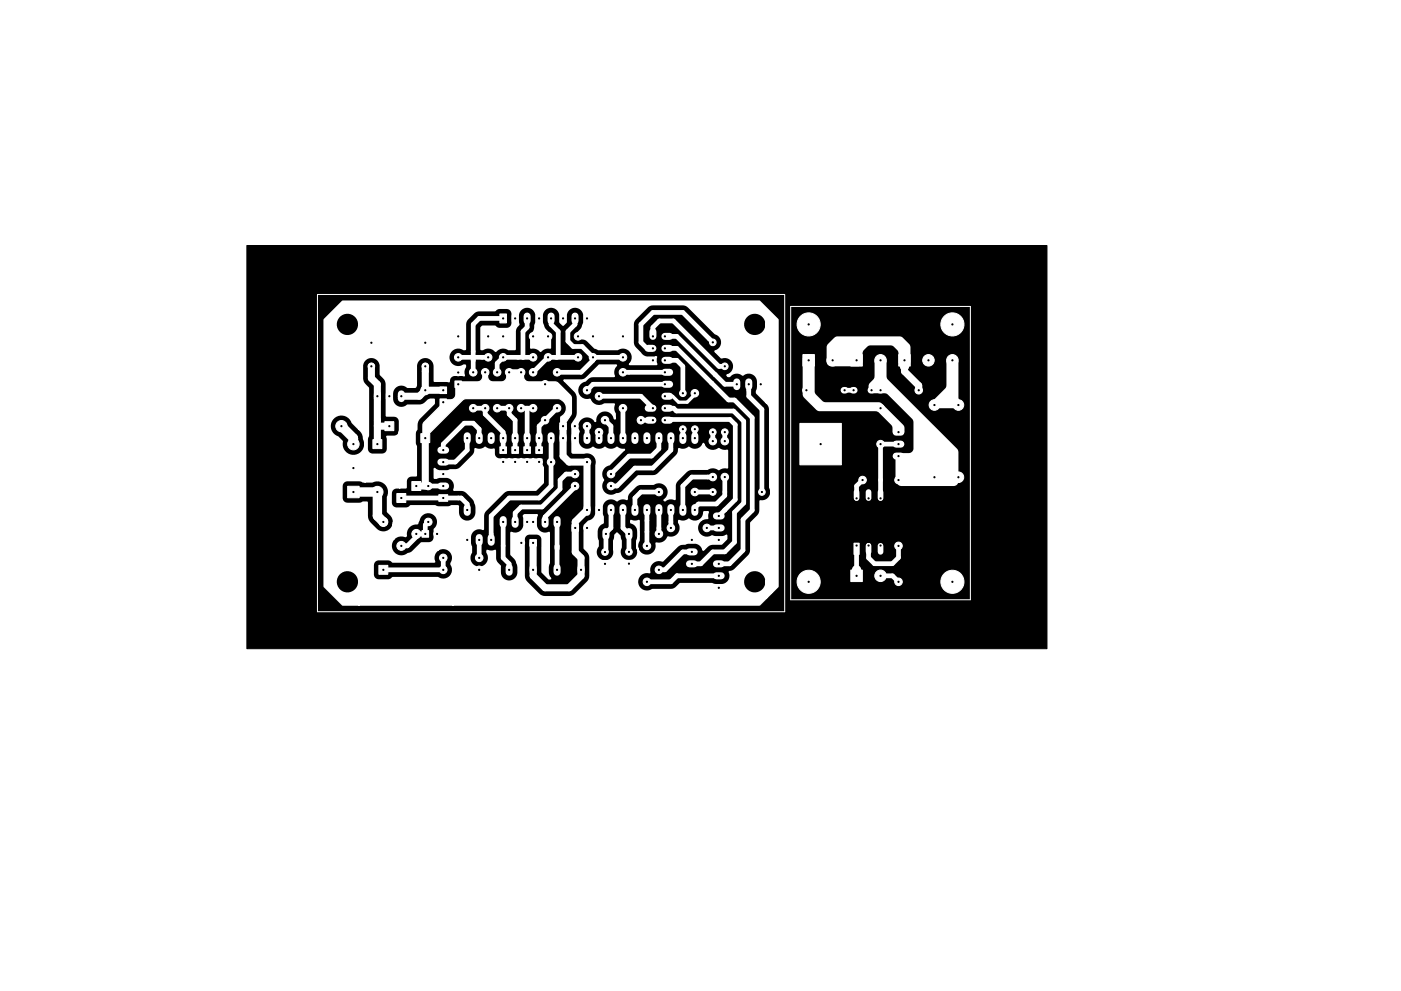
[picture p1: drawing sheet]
<svg xmlns="http://www.w3.org/2000/svg" width="297mm" height="210mm" viewBox="0 0 297 210" stroke-linecap="round" stroke-linejoin="round" font-family="sans-serif">
<path d="M52.3 52.1h169.7v85.5h-169.7z" fill="#000" stroke="#000" stroke-width=".21"/>
<path d="M67.3 62.5h99.1v67.3h-99.1zM167.6 65h38.1v62.2h-38.1z" fill="none" stroke="#fff" stroke-width=".21"/>
<g fill="#fff" stroke="#fff" stroke-width=".21">
<path d="M169.6 89.8h8.8v8.8h-8.8z"/>
<path d="M118.7 89.7h1.4v1.4h-1.4z"/>
<path d="M121.3 111.3h1.4v1.4h-1.4z"/>
<path d="M96.5 80.8h1.4v1.4h-1.4z"/>
<path d="M89.5 112.6h1.4v1.4h-1.4z"/>
<path d="M112.3 114.5h1.4v1.4h-1.4z"/>
<path d="M132.6 118.9h1.5v1.4h-1.5z"/>
<path d="M127.6 118.9h1.4v1.4h-1.4z"/>
<path d="M106 94.8h1.4v1.4h-1.4z"/>
<path d="M108.5 94.8h1.4v1.4h-1.4z"/>
<path d="M113.6 94.8h1.4v1.4h-1.4z"/>
<path d="M111.1 94.8h1.4v1.4h-1.4z"/>
<path d="M87.3 102.2h1.9v1.9h-1.9z"/>
<path d="M79.1 93.3h1.9v1.9h-1.9z"/>
<path d="M81.6 89.5h1.9v1.9h-1.9z"/>
<path d="M84.1 104.7h1.9v1.9h-1.9z"/>
<path d="M80.3 119.9h1.9v1.9h-1.9z"/>
<path d="M93 105h1.9v1.4h-1.9z"/>
<path d="M73.7 103.2h2.4v2.4h-2.4z"/>
<path d="M170.2 75.2h2.5v2.5h-2.5z"/>
<path d="M180.4 75.2h2.4v2.5h-2.4z"/>
<path d="M190.6 75.2h2.4v2.5h-2.4z"/>
<path d="M181.1 115.2h1.1v2.4h-1.1z"/>
<path d="M180.4 120.9h2.4v2.5h-2.4z"/>
<path d="M89.2 92h1.9v1.9h-1.9z"/>
<path d="M106 66.6h1.4v1.9h-1.4z"/>
<path d="M93.3 82.1h1.4v1.4h-1.4z"/>
<path d="M93.3 84.6h1.4v1.4h-1.4z"/>
<circle cx="201.9" cy="68.8" r="2.45"/>
<circle cx="171.4" cy="68.8" r="2.45"/>
<circle cx="201.9" cy="123.4" r="2.45"/>
<circle cx="198.1" cy="85.9" r="1.12"/>
<circle cx="203.2" cy="85.9" r="1.12"/>
<circle cx="198.1" cy="101.3" r="1.12"/>
<circle cx="203.2" cy="101.3" r="1.12"/>
<circle cx="105.4" cy="86.6" r=".8"/>
<circle cx="105.4" cy="79" r=".8"/>
<circle cx="139.7" cy="120.9" r=".8"/>
<circle cx="139.7" cy="113.3" r=".8"/>
<circle cx="124.5" cy="82.8" r=".8"/>
<circle cx="124.5" cy="90.4" r=".8"/>
<circle cx="190.5" cy="115.8" r=".8"/>
<circle cx="190.5" cy="123.4" r=".8"/>
<circle cx="121.9" cy="90.4" r=".7"/>
<circle cx="124.5" cy="112" r=".7"/>
<circle cx="97.2" cy="79" r=".7"/>
<circle cx="92.7" cy="113.3" r=".7"/>
<circle cx="110.5" cy="115.2" r=".7"/>
<circle cx="133.3" cy="117.1" r=".7"/>
<circle cx="128.3" cy="117.1" r=".7"/>
<circle cx="78.7" cy="77.7" r=".7"/>
<circle cx="78.7" cy="72.7" r=".7"/>
<circle cx="90.2" cy="77.7" r=".7"/>
<circle cx="90.2" cy="72.7" r=".7"/>
<circle cx="106.7" cy="98" r=".7"/>
<circle cx="109.2" cy="98" r=".7"/>
<circle cx="114.3" cy="98" r=".7"/>
<circle cx="111.8" cy="98" r=".7"/>
<circle cx="88.3" cy="113.3" r=".95"/>
<circle cx="80" cy="104.4" r="1.2"/>
<circle cx="72.4" cy="90.4" r="1.2"/>
<circle cx="85.1" cy="115.8" r=".95"/>
<circle cx="81.3" cy="110.7" r=".95"/>
<circle cx="74.9" cy="99.3" r="1.22"/>
<circle cx="74.9" cy="94.2" r="1.22"/>
<circle cx="176.5" cy="76.4" r="1.22"/>
<circle cx="186.7" cy="76.4" r="1.22"/>
<circle cx="196.8" cy="76.4" r="1.22"/>
<circle cx="201.9" cy="76.4" r="1.22"/>
<circle cx="90.8" cy="103.1" r=".8"/>
<circle cx="90.8" cy="110.7" r=".8"/>
<circle cx="151.1" cy="93.6" r=".8"/>
<circle cx="151.1" cy="101.2" r=".8"/>
<circle cx="153.7" cy="93.6" r=".8"/>
<circle cx="153.7" cy="101.2" r=".8"/>
<circle cx="147.3" cy="83.4" r=".8"/>
<circle cx="147.3" cy="91.1" r=".7"/>
<circle cx="144.8" cy="83.4" r=".7"/>
<circle cx="144.8" cy="91.1" r=".7"/>
<circle cx="132.1" cy="79" r=".8"/>
<circle cx="132.1" cy="86.6" r=".8"/>
<circle cx="135.9" cy="89.1" r=".8"/>
<circle cx="128.3" cy="89.1" r=".8"/>
<circle cx="127" cy="84.1" r=".8"/>
<circle cx="127" cy="91.7" r=".8"/>
<circle cx="94" cy="120.9" r=".8"/>
<circle cx="101.6" cy="120.9" r=".8"/>
<circle cx="101.6" cy="118.4" r=".8"/>
<circle cx="94" cy="118.4" r=".8"/>
<circle cx="124.5" cy="98" r=".8"/>
<circle cx="116.8" cy="98" r=".8"/>
<circle cx="121.9" cy="103.1" r=".8"/>
<circle cx="129.5" cy="103.1" r=".8"/>
<circle cx="100.3" cy="86.6" r=".8"/>
<circle cx="100.3" cy="79" r=".8"/>
<circle cx="102.9" cy="79" r=".8"/>
<circle cx="102.9" cy="86.6" r=".8"/>
<circle cx="190.5" cy="101.8" r=".8"/>
<circle cx="182.9" cy="101.8" r=".8"/>
<circle cx="186.7" cy="94.2" r=".8"/>
<circle cx="186.7" cy="86.6" r=".8"/>
<circle cx="107.9" cy="79" r=".8"/>
<circle cx="107.9" cy="86.6" r=".8"/>
<circle cx="118.1" cy="86.6" r=".8"/>
<circle cx="118.1" cy="79" r=".8"/>
<circle cx="115.6" cy="81.5" r=".8"/>
<circle cx="115.6" cy="89.1" r=".8"/>
<circle cx="113" cy="86.6" r=".8"/>
<circle cx="113" cy="79" r=".8"/>
<circle cx="110.5" cy="79" r=".8"/>
<circle cx="110.5" cy="86.6" r=".8"/>
<circle cx="149.9" cy="112" r=".8"/>
<circle cx="142.2" cy="112" r=".8"/>
<circle cx="137.2" cy="123.4" r=".8"/>
<circle cx="137.2" cy="115.8" r=".8"/>
<circle cx="147.3" cy="104.4" r=".8"/>
<circle cx="139.7" cy="104.4" r=".8"/>
<circle cx="103.5" cy="71.4" r=".8"/>
<circle cx="103.5" cy="75.8" r=".8"/>
<circle cx="97.2" cy="71.4" r=".8"/>
<circle cx="97.2" cy="75.8" r=".8"/>
<circle cx="113" cy="71.4" r=".8"/>
<circle cx="113" cy="75.8" r=".8"/>
<circle cx="106.7" cy="71.4" r=".8"/>
<circle cx="106.7" cy="75.8" r=".8"/>
<circle cx="132.1" cy="71.4" r=".8"/>
<circle cx="132.1" cy="75.8" r=".8"/>
<circle cx="125.7" cy="71.4" r=".8"/>
<circle cx="125.7" cy="75.8" r=".8"/>
<circle cx="122.6" cy="71.4" r=".8"/>
<circle cx="122.6" cy="75.8" r=".8"/>
<circle cx="116.2" cy="71.4" r=".8"/>
<circle cx="116.2" cy="75.8" r=".8"/>
<circle cx="186.7" cy="122.2" r="1.22"/>
<circle cx="121.9" cy="100.6" r=".8"/>
<circle cx="129.5" cy="100.6" r=".8"/>
<circle cx="90.2" cy="82.8" r=".95"/>
<circle cx="171.4" cy="123.4" r="2.45"/>
<circle cx="171" cy="82.8" r=".8"/>
<circle cx="194.8" cy="82.8" r=".8"/>
<circle cx="151.1" cy="72.6" r=".7"/>
<circle cx="151.1" cy="91.7" r=".7"/>
<circle cx="153.7" cy="91.7" r=".7"/>
<circle cx="153.7" cy="77.7" r=".7"/>
<circle cx="151.1" cy="104.4" r=".7"/>
<circle cx="161.5" cy="104.4" r=".7"/>
</g>
<g fill="none" stroke="#fff" stroke-width="1.5">
<path d="M78.7 77.7v2.6l1.3 1.2v12.7M109.2 67.1v1M111.8 67.1v1M114.3 67.1v1M116.8 67.1v1M119.4 67.1v1M121.9 67.1v1M124.5 67.1v1M137.4 76.4h1M137.4 73.9h1M138.4 70.4v1M141 79h1"/>
<path d="M141 76.4h1M141 73.9h1M141 71.4h1M80 90.4h2.5M82.5 83.6v1M85.1 83.6v1M90.2 93v10.1M93.5 98h1M93.5 95.5h1M99.1 92.5v1M101.6 92.5v1M104.1 92.5v1"/>
<path d="M106.7 92.5v1M109.2 92.5v1M111.8 92.5v1M114.3 92.5v1M116.8 92.5v1M119.4 90.5v6.3l1.2 1.2h3.9v10.7M121.9 92.5v1M124.5 92.5v1M127 92.5v1M129.5 92.5v1M132.1 92.5v1M134.6 92.5v1"/>
<path d="M137.2 92.5v1M137.4 89.1h1M137.4 86.6h1M139.7 92.5v1M141 89.1h1M141 86.6h1M141 84.1h1M141 81.5h1M142.2 92.5v1M144.8 92.5v1M147.3 92.5v1M156.2 81v1"/>
<path d="M158.7 81v1M161.3 81v1M190 91.7h1M190 96.8h1M190 94.2h1M88.3 103.1h2.5M93.5 103.1h1M93.5 100.6h1M99.1 107.7v1M99.1 114v1M101.6 114v1M104.1 114v1"/>
<path d="M106.7 110.2v1M109.2 110.2v1M111.8 110.2v1M113 110.2v1M115.6 110.2v1M118.1 110.2v1M124.5 108.2l-2.5 2.5v6.4l1.2 1.3v3.8l-2.6 2.5h-5l-2.6-2.5v-7M127 107.7v1M128.5 112.8v1M129.5 107.7v1M132.1 107.7v1M133.3 112.8v1"/>
<path d="M134.6 107.7v1M137.2 107.7v1M139.7 107.7v1M142.2 107.7v1M144.8 107.7v1M146.2 117.1h1M146.2 114.5h1M146.2 119.6h1M147.3 107.7v1M151.9 114.5h1M151.9 119.6h1M151.9 112h1"/>
<path d="M151.9 109.5h1M107.9 120.4v1M118.1 120.4v1M151.9 122.2h1M151.9 124.7h1"/>
</g>
<path d="M178.9 82.8h.3M180.8 82.8h.3M184.6 82.8h.3M186.5 82.8h.3" fill="none" stroke="#fff" stroke-width="1.4"/>
<path d="M181.6 104.4v1.3M184.1 104.4v1.3M184.1 115.8v1.3M186.7 104.4v1.3M186.7 115.8v1.3" fill="none" stroke="#fff" stroke-width="1.2"/>
<path d="M171.4 76.4l.1 7.7 2.5 2.5h12.7l3.8 3.8v1.3M100.3 86.6h2.6v1.3l3.8 3.8v3.8M105.4 86.6h2.5v1.3l1.3 1.2v6.4M110.5 86.6h2.5M111.8 86.6v8.9M118.1 86.6l-3.8 3.8v5.1M179.1 82.8h1.9M88.3 103.1h5.7M90.8 110.7l-.6 .7-.1 1.9h-1.8v.6l-1.9 1.9h-1.3" fill="none" stroke="#fff" stroke-width="1"/>
<path d="M74.9 104.4h5.1v5.1l1.3 1.2" fill="none" stroke="#fff" stroke-width="2"/>
<circle cx="81.3" cy="110.7" r=".5" fill="#fff"/>
<path d="M72.4 90.4l2.5 2.6v1.2" fill="none" stroke="#fff" stroke-width="2"/>
<path d="M85.1 105.7h8.9M97.2 105.7h.6l1.3 1.2v1.3" fill="none" stroke="#fff" stroke-width="1"/>
<circle cx="94" cy="105.7" r=".5" fill="#fff"/>
<g fill="none" stroke="#fff" stroke-width="1">
<path d="M132.1 79h8.9M138.4 71.4v-1.9l1.4-1.4h3l9.6 9.6h1.3M141 73.9h2.5l11 11h1.2l3.8 3.7v19.7l-2 1.9v6.5l-2.9 2.9h-2.2M141 76.4h2.5l1.3 1.3v5.7M151.1 72.6l-6.3-6.3h-6.4l-2.5 2.5v3.8l1.3 1.3h1.2M186.7 76.4v6.4h2.5l5.1 5.1v10.2l3.8 3.8h5.1M191.8 78.8l3 3v1M99.1 93v2.5l-2.6 2.5h-2.5M101.6 93v-1.9l-1.3-1.3h-1.9l-4.4 4.4v1.3M127 84.1h8.9l2.5 2.5M135.9 89.1h2.5M141 89.1h1.2l.1-.1h12.5l1.1 1.1v15.9l-3.5 3.5"/>
<path d="M141 86.6h1.8l.6 .6h12.1l2.2 2.2v17.3l-2 2v6.3l-2 2.1h-2.6l-2.5 2.5h-1.9M141 81.5h-15.3l-1.2 1.3M150.9 81.3h.1M151.1 91.7v1.9M190.5 96.8v5M94 105.7h3.2M152.4 109.5h.1M153.7 108.2h.1"/>
</g>
<path d="M191.8 77.7v1.1l3 3v1" fill="none" stroke="#fff" stroke-width="1.5"/>
<path d="M191.8 76.4v1.3" fill="none" stroke="#fff" stroke-width="2"/>
<path d="M147.3 83.4v.3l-1.6 1.6h-1.8l-1.3-1.2h-1.6" fill="none" stroke="#fff" stroke-width=".7"/>
<circle cx="153.7" cy="91.7" r=".5" fill="#fff"/>
<g fill="none" stroke="#fff" stroke-width="1">
<path d="M97.2 75.8h6.3M100.3 75.8h.1M100.3 76.4v.1M106.7 67.6h-5.1l-1.3 1.2v10.2M110.9 75.8h.1M111.8 67.6v1.9l-.9 .8v5.5M112.4 75.8h-5.7l-1.3 1.3v1.9M116.8 67.6v1.2l1.6 1.5v5.3l-.3 .2M121.9 67.6v1.2l-1.5 1.5v2.1l1.1 1.1h1.9l2.3 2.3M122.6 75.8h-6.4l-3.2 3.2M125.7 75.8h6.4M125.7 75.8v.6l-2.5 2.6h-5.1"/>
<path d="M141 71.4h2.5l10.2 10.1h2.5M151.6 79.5h.1M116.8 93v10.1l-2.5 2.6h-6.4l-3.8 3.8v5M124.5 90.4v2.6M127 91.7v1.3M128.3 89.1l1.2 1.3v2.6M132.1 86.6v6.4M139.7 93v2.2l-1.6 1.6h-4.8l-3.8 3.8M142.2 93v2.5l-3.8 3.8h-3.8l-3.8 3.8h-1.3M144.8 91.1v1.9M147.3 91.7v1.3M153.7 91.7v1.9"/>
<path d="M158.7 81.5v2.6l2.8 2.8v17.5M190.5 94.2h-3.8v11.5M94 118.4v2.5h-12.7M101.6 114.5v3.9M106.7 110.7v7.7l1.2 1.2v1.3M118.1 110.7v10.2M121.9 103.1v.2l-6.3 6.4v1M121.9 100.6h-1.9l-1.3 1.2v2l-3.8 3.8h-4.4l-1.3 1.2v1.9M129.5 108.2v3.8l-1 1.1v3.8l-.2 .2M132.1 108.2v3.8l1.2 1.3v3.8M137.2 108.2v7.6M139.7 104.4h-3.8l-1.3 1.3v2.5"/>
<path d="M139.7 108.2v5.1M142.2 108.2v3.8M146.7 117.1h-1.9l-3.8 3.8h-1.3M147.3 104.4h3.8M149.9 112h2.5M151.1 101.2h-4.4l-1.9 1.9v5.1M153.7 101.2v3.9l-1.8 1.8h-3.8l-.8 .8v.5M181.6 115.7v5.2M182.9 101.8l-1.3 1.3v2.6M184.1 115.7v2.7l1.3 1.2h3.8l1.3-1.3v-2.5M143.5 122.2l-1.3 1.2h-5M143.5 122.2h.1"/>
<path d="M143.5 122.2h8.9M186.7 122.2h2.5l1.3 1.2"/>
</g>
<path d="M181.6 120.9v1.3" fill="none" stroke="#fff" stroke-width="2"/>
<path d="M90.2 77.7v5.1M90.2 82.8h3.8M90.2 82.8l-1.3 1.3h-3.8" fill="none" stroke="#fff" stroke-width="1.5"/>
<path d="M68.8 67.8l3.9-3.9h88.3l3.9 3.9v56.6l-1.4 1.4v-21.6l-.3-.8v-16.5l-.1-.7-.6-.8v-16.8a2.46 2.46 0 0 0-3.8-1.9 2.46 2.46 0 0 0 0 4.2 2.46 2.46 0 0 0 3.8-1.8v-.5v16.8l-2-2 .2-1.4a2.38 2.38 0 0 0-1.2-2.8l-1.1-.1-.9 .4a1.92 1.92 0 0 0-2.8 .3h-.3l-.2-.2a1.95 1.95 0 0 0 1.3-2.5 1.95 1.95 0 0 0-2.5-1.2l-1.3-1.4a1.99 1.99 0 0 0 1.4-1.9 1.99 1.99 0 0 0-1.5-1.9l-5.6-5.6-.6-.4-.6-.1h-6.4l-.6 .1-.6 .4-2.9 3.1-.1 .6v4.2l.5 .8 1.6 1.7 1.1 .4 1.8-.2-.2 .7 .2 .9h-5.7l.1-.1a2.05 2.05 0 0 0 0-2.8 2.05 2.05 0 0 0-2.7-.3h-4l-.8-.3-2-1.8-1.9-.2-.1-.8 1.2-1.2 .6-1.7a2.38 2.38 0 0 0-1.2-2.9 1.95 1.95 0 0 0-2.7 1.8v1.3l-.6 .7-.6-.7v-.2a2.38 2.38 0 0 0-1.2-2.9 1.95 1.95 0 0 0-2.7 1.8 3.4 3.4 0 0 0 .3 2.1l.2 .7 1.3 1.2v2.8h-1.1l-1 .7-1-.7h-1v-2.8l.7-.9 .4-2a2.38 2.38 0 0 0-1.2-2.9 1.95 1.95 0 0 0-2.7 1.8l.2 1.8-.7 .9-.1 .6v3.8l-1.5-.1a2.06 2.06 0 0 0-2.6 .5 2.18 2.18 0 0 0-2.9-.4h-.2v-4.6l.3-.2h2.7l.6 .4h2a1.21 1.21 0 0 0 1-1.1v-2.2a1.21 1.21 0 0 0-1.2-1h-1.7l-.7 .5h-3.7l-.9 .4-1.5 1.6-.2 .6-.1 5.6-.5-.1a2.06 2.06 0 0 0-3 1.9 2.06 2.06 0 0 0 3.2 1.6h.3l-.3 1.3 .1 .9-.5-.1-2 .1a1.24 1.24 0 0 0-.7 1.3l-3.1-.2v-3.1a1.95 1.95 0 0 0-2-1.9 1.95 1.95 0 0 0-1.9 2.1v3.9l-.1 .3h-1.7a1.94 1.94 0 0 0-2.1-.3 1.94 1.94 0 0 0-1.2 1.8 2.38 2.38 0 0 0 1.2 2.8l.8 .1 .7-.1 .6-.4h2.9l.7-.3 .8-.8 .4-.2h.8v.9l-3.3 3.4a3 3 0 0 0-.4 2.1l-.3 .9v2.2l.2 .5v6.2a1.9 1.9 0 0 0-2 .6l-.1 .6v1.4h-1.3v-14.1l-.2-.5a1.21 1.21 0 0 0-1.1-.7h-1.5l-.1-7-.3-.8-.9-.9v-1.8a1.95 1.95 0 0 0-2.1-1.9 1.95 1.95 0 0 0-1.8 2.1v2.7l.3 .7 1 1v10.2l-.3 .7v2.2a1.21 1.21 0 0 0 1.2 1h2.2a1.21 1.21 0 0 0 1-1.2v-2l-.2-.6h1.7a1.21 1.21 0 0 0 1.1-1.2v12.1l-1.2 .1a1.21 1.21 0 0 0-.7 1.1v2.2a1.21 1.21 0 0 0 1.2 1l2.2-.1 .8-.4h5.2l.7 .2h2l.7-.2h1.4v1.3a1.95 1.95 0 0 0 2 2 1.95 1.95 0 0 0 1.9-2 3.5 3.5 0 0 0-.3-2.1l-.4-.9-1.6-1.5-.6-.2-1.8-.1a1.95 1.95 0 0 0-1.8-2.7 2.98 2.98 0 0 0-2 .2h-.4v-2l.6 .4 .7 .2h1.5l.5-.3 1.8-.1 .5-.3 2.8-2.8 .2-.6 .1-.7 1.2 .2 .9-.5 .8 .5 1-.1 .1 1.5a1.21 1.21 0 0 0 1.1 .7l2.1-.2 .5 .2 2-.2 .5 .2 2-.2 1.9 .2-.1 .7 .3 1v3.2l-1.5 1.6h-5.7l-.9 .2-4.3 4.3-.3 .9v2.8a1.95 1.95 0 0 0-2.7 1.8 2.98 2.98 0 0 0 .2 2l-.1 1.4a2.06 2.06 0 0 0 1.9 3 2.06 2.06 0 0 0 1.6-3.2v-.4l.8 .2 .9-.2v1.9l.3 .6 .7 .8v1.3a1.95 1.95 0 0 0 1.9 2 1.95 1.95 0 0 0 2-2 3.5 3.5 0 0 0-.3-2.1l-.2-.6-1-1 .1-4.7a1.95 1.95 0 0 0 2.7-1.7l-.2-1.8 .2-.2h2.7l-.3 .9a2.38 2.38 0 0 0 1.2 2.8l.8 .2 .8-.2v6.5l-.2 .9a2.76 2.76 0 0 0 .5 2.4h-.3l-1.4-1.4v-7.2a1.21 1.21 0 0 0-1.2-1h-1.7a1.21 1.21 0 0 0-1 1.2v7.8l.1 .7 .4 .6 2.6 2.6 .6 .4 .7 .2 5.5-.1 1-.5 2.6-2.6 .5-.9v-4.6l-.3-.7-.9-1v-4.8l.9-.9a2.05 2.05 0 0 0 1.6-2.4v-9.5a2.05 2.05 0 0 0-.5-2.1 2.05 2.05 0 0 0-2.1-.5h-2.3l-.2-.1v-6a3.6 3.6 0 0 0 1.2-2.4v-3.2l-.2-.8-.4-.6-2.3-2.3h3.9l.9-.5 2.6-2.7h3.7l-.4 .5-.3 .8 .2 1-4.8 .1-.6 .2-.7 .7a2.05 2.05 0 0 0-1.6 2.5 2.05 2.05 0 0 0 2.6 1.5 2.04 2.04 0 0 0 3 1h2.1l-.2 1 .4 1v1.1a2.09 2.09 0 0 0-2.3-1.8 2.09 2.09 0 0 0-1.9 2.3 2.05 2.05 0 0 0-2.8-.7 2.05 2.05 0 0 0-.7 2.8l-.2 .9a2.38 2.38 0 0 0 1.2 2.9l1.1 .1 .9-.5a1.92 1.92 0 0 0 2.6 0 1.92 1.92 0 0 0 2.5 0l.9 .5h.7l-3.3 3.2a2.05 2.05 0 0 0-1.2 3.3 2.09 2.09 0 0 0 .2 2.7 2.09 2.09 0 0 0 2.7 .2l.7-.1 .5-.4 3.3-3.3h3.1l1-.3 4-4 .4-.5 .1-1 .9 .2 .7-.1 .6-.4 .1 .2a1.94 1.94 0 0 0 2.9-1 2.06 2.06 0 0 0 3.3 1.1l1 .4h.8v3.6h-1.1l-.7 .4-.7-.4h-.8l-.9 .3h-3.3l-.7 .1-.5 .4-2.3 2.4-.1 .7v2.8l-.8-.2-.8 .2-.5 .3-.2-.1 .2-.1a2.05 2.05 0 0 0 .4-2.8 2.05 2.05 0 0 0-2.8-.5l-3.4 .1-.5 .4-1.5 1.5-.2 .6-.1 .6-1.2-.1-.9 .4a1.94 1.94 0 0 0-2.1-.3 1.94 1.94 0 0 0-1.1 1.8 2.98 2.98 0 0 0 .2 1.9l-.1 1.4a2.37 2.37 0 0 0-1.2 2.8l.3 .9v1.2a1.96 1.96 0 0 0 1 3.1 1.96 1.96 0 0 0 2.4-2.3v-2l.2-1.2 .4-.4 .6 .6 .2 1v1.4a1.96 1.96 0 0 0 1.8 2.9 1.96 1.96 0 0 0 1.7-2.9v-1.5a3.5 3.5 0 0 0-.4-3.2l-.9-.5v-.4l.8 .2 .9-.2v4.2a2.06 2.06 0 0 0 1.3 3.2 2.06 2.06 0 0 0 2.3-2.6 2.04 2.04 0 0 0 2.5-1.3 2.11 2.11 0 0 0 2.3-.8 2.11 2.11 0 0 0 0-2.5v-.2l1.2 .1 1-.4a1.94 1.94 0 0 0 2.1 .3 1.94 1.94 0 0 0 1.1-1.9h.8l-.2 .9 .1 .5a2.05 2.05 0 0 0-2.1 2.5 2.05 2.05 0 0 0 3.1 1.2l.9 .3a2.91 2.91 0 0 0 2.1-.4v.7l-1 1.1-2.5 .1-1.4 1.2a1.95 1.95 0 0 0-1.9-1.6 2.98 2.98 0 0 0-2 .3h-.8l-.6 .3-3.3 3.3a2.05 2.05 0 0 0-2.2 .4 2.05 2.05 0 0 0-.6 2.1 2.06 2.06 0 0 0-2.6 2.3 2.06 2.06 0 0 0 3.2 1.3h4.3l.6-.2 1-1 6.9 .1a3.5 3.5 0 0 0 3.2-.4l.5-1-.1-1.3 .6-.1 .5-.4 2.9-2.9 .4-.5 .1-.6v-5.9l1.9-2 .1-2.6h.1a1.96 1.96 0 0 0 2.2-2.1v21.6l-1 1.1-.1-4.2a2.46 2.46 0 0 0-4.1-1.1 2.46 2.46 0 0 0 .9 4.1 2.46 2.46 0 0 0 3.3-2.5v3.7l-1.5 1.4h-65v-7.6l-.3-1.2a2.05 2.05 0 0 0-.3-2.6 2.05 2.05 0 0 0-2.5-.3l-.1-6.5a2.11 2.11 0 0 0-2.2-1.4 2.11 2.11 0 0 0-1.9 1.9l-.2 .4a2.29 2.29 0 0 0-2.4 2.7l-.1 .1-.3-.1a2.18 2.18 0 0 0-2.2 .6v-3.6a2.15 2.15 0 0 0-.8-1.7l-.5-.4v-3.1a2.45 2.45 0 0 0-.5-2.9 2.45 2.45 0 0 0-2.8-.4h-1.5v-8.2l-.3-.9a2.22 2.22 0 0 0-.6-1.7l-.4-.4v-22.4a2.46 2.46 0 0 0-3.7-1.9 2.46 2.46 0 0 0-.1 4.2 2.46 2.46 0 0 0 3.8-1.8v-.5v22.4l-1.4-1.4-.1-.3a2.46 2.46 0 0 0-4.1-.5 2.46 2.46 0 0 0 1.1 4l.9 .9v.3a2.48 2.48 0 0 0 2.4 2.7 2.48 2.48 0 0 0 2.5-2.7v8.2l-1.2-.3-3.1 .1a1.21 1.21 0 0 0-.6 1.1v2.8a1.21 1.21 0 0 0 1.2 1h2.5l.8-.3h.8v2.9a2.2 2.2 0 0 0 .6 1.5l1.3 1.3a2.2 2.2 0 0 0 2.4 .5 2.2 2.2 0 0 0 1.4-2l-.1 3.6a2.27 2.27 0 0 0 .2 3 2.27 2.27 0 0 0 3.1 .1l.8-.5 1.9-1.8h1.7a1.21 1.21 0 0 0 1-1.2v-1.7l.3-.2a2.06 2.06 0 0 0 .5-1.6v6.1l-.5 .4-.4 .7-.1 .8 .2 .7h-8.9l-.6-.5h-2.5a1.21 1.21 0 0 0-1 1.2v2.2a1.21 1.21 0 0 0 1.2 1h2.2l.8-.5h9.5a2.05 2.05 0 0 0 2.2 .1 2.05 2.05 0 0 0 1-2v7.6h-19.9l-.1-5.6a2.46 2.46 0 0 0-4-1.1 2.46 2.46 0 0 0 .8 4.1 2.46 2.46 0 0 0 3.3-2.5v5.1h-3.4l-3.9-3.9z" fill="#fff" stroke="#fff" stroke-width=".4"/>
<g fill="#fff" stroke="#fff" stroke-width=".5">
<path d="M201.1 76.3l.4-.2h.7a.75 .75 0 0 1 .8 .7v7.5l.2 .7a.74 .74 0 0 1 .4 .7 .74 .74 0 0 1-.4 .7h-5.1l-.4-.4 .2-.7 2.9-3.1 .1-5.4z"/>
<path d="M185.9 76.3l.4-.2h.6a.75 .75 0 0 1 .8 .7v3.1l.2 .6 14.9 15 .2 .4v6.2a.75 .75 0 0 1-.8 .8l-11.4-.1-.3-.2-.4-.9v-4.6a.72 .72 0 0 1 .9-.7h1.7a1.25 1.25 0 0 0 1.2-1.3v-5.5l-.2-.7-5.5-5.5-.6-.2h-2.5a.71 .71 0 0 1-.7-.7l.1-.8 1-1.2 .1-.4 .1-3.3z"/>
<path d="M175.7 73.1l1.7-1.5h13.5l.4 .2 1.4 1.6 .1 3.3a.75 .75 0 0 1-.8 .8h-.5a.75 .75 0 0 1-.8-.8v-2a2.31 2.31 0 0 0-1-1.3l-.9-.4h-4.5a2.31 2.31 0 0 0-1.3 1.1l-.3 .6-.1 2a.75 .75 0 0 1-.7 .8h-5.6a.75 .75 0 0 1-.8-.8v-3z"/>
<path d="M170.7 75.6l.3-.2h.7a.75 .75 0 0 1 .8 .8v7.1l.3 .6 1.4 1.3 .8 .4h11.6l4.8 4.8 .1 .4-.1 1h-1.8l-.3-1.7-2.8-2.7-.6-.4h-12.1l-.4-.1-2.7-2.7-.3-.4v-7.6z"/>
</g>
<path d="M96.8 81.2l.4-.2h4a1.13 1.13 0 0 0 1.2-1.1v-.9a.51 .51 0 0 1 .5-.5 .51 .51 0 0 1 .5 .5v.9a1.13 1.13 0 0 0 1.1 1.1h1.8a1.35 1.35 0 0 0 1.2-1.8l.2-.5 .4-.2h2a.87 .87 0 0 1 .9 .9 1.26 1.26 0 0 0 1.1 1.6l5.9 .1 2.9 2.8 .3 .6-.1 3.2-1.2 2.2a.83 .83 0 0 1-.3 1l-.5-.1-.2-.3v-2a2.06 2.06 0 0 0 1.2-2.2 2.06 2.06 0 0 0-1.8-1.7h-19.7l-.6 .3-7 7-.3 .6a.6 .6 0 0 1-.1 .8 .6 .6 0 0 1-.9-.1v-3.3l3.4-3.5 .4-.6a.68 .68 0 0 1 .5-1h1.5a1.13 1.13 0 0 0 1.1-1.1v-2.2z" fill="#fff" stroke="#fff" stroke-width=".25"/>
<g fill="#000" stroke="#000" stroke-width=".21">
<circle cx="73.7" cy="68.8" r=".12"/>
<circle cx="78.7" cy="72.7" r=".12"/>
<circle cx="78.7" cy="77.7" r=".12"/>
<circle cx="90.2" cy="77.7" r=".12"/>
<circle cx="90.2" cy="72.7" r=".12"/>
<circle cx="97.2" cy="71.4" r=".12"/>
<circle cx="97.2" cy="75.8" r=".12"/>
<circle cx="97.2" cy="79" r=".13"/>
<circle cx="100.3" cy="79" r=".12"/>
<circle cx="102.9" cy="79" r=".12"/>
<circle cx="103.5" cy="71.4" r=".12"/>
<circle cx="103.5" cy="75.8" r=".12"/>
<circle cx="105.4" cy="79" r=".12"/>
<circle cx="106.7" cy="71.4" r=".12"/>
<circle cx="106.7" cy="75.8" r=".12"/>
<circle cx="106.7" cy="67.6" r=".12"/>
<circle cx="108" cy="79" r=".12"/>
<circle cx="109.2" cy="67.6" r=".12"/>
<circle cx="110.5" cy="79" r=".12"/>
<circle cx="111.8" cy="67.6" r=".12"/>
<circle cx="113" cy="75.8" r=".12"/>
<circle cx="113" cy="79" r=".12"/>
<circle cx="113" cy="71.4" r=".12"/>
<circle cx="114.3" cy="67.6" r=".12"/>
<circle cx="116.2" cy="75.8" r=".12"/>
<circle cx="116.2" cy="71.4" r=".12"/>
<circle cx="116.8" cy="67.6" r=".12"/>
<circle cx="118.1" cy="79" r=".12"/>
<circle cx="119.4" cy="67.6" r=".12"/>
<circle cx="121.9" cy="67.6" r=".12"/>
<circle cx="122.6" cy="71.4" r=".12"/>
<circle cx="122.6" cy="75.8" r=".12"/>
<circle cx="124.5" cy="67.6" r=".12"/>
<circle cx="125.7" cy="71.4" r=".12"/>
<circle cx="125.7" cy="75.8" r=".12"/>
<circle cx="132.1" cy="79" r=".12"/>
<circle cx="132.1" cy="75.8" r=".12"/>
<circle cx="132.1" cy="71.4" r=".12"/>
<circle cx="138.4" cy="73.9" r=".12"/>
<circle cx="138.4" cy="76.4" r=".12"/>
<circle cx="138.4" cy="71.4" r=".12"/>
<circle cx="141" cy="79" r=".12"/>
<circle cx="141" cy="76.4" r=".12"/>
<circle cx="141" cy="73.9" r=".12"/>
<circle cx="141" cy="71.4" r=".12"/>
<circle cx="151.1" cy="72.6" r=".12"/>
<circle cx="153.7" cy="77.7" r=".12"/>
<circle cx="160" cy="68.8" r=".12"/>
<circle cx="171.5" cy="68.8" r=".12"/>
<circle cx="171.5" cy="76.4" r=".12"/>
<circle cx="176.5" cy="76.4" r=".12"/>
<circle cx="181.6" cy="76.4" r=".12"/>
<circle cx="186.7" cy="76.4" r=".12"/>
<circle cx="191.8" cy="76.4" r=".12"/>
<circle cx="196.9" cy="76.4" r=".12"/>
<circle cx="201.9" cy="76.4" r=".12"/>
<circle cx="201.9" cy="68.8" r=".12"/>
<circle cx="72.4" cy="90.4" r=".12"/>
<circle cx="74.9" cy="99.3" r=".12"/>
<circle cx="74.9" cy="94.2" r=".12"/>
<circle cx="80" cy="84.1" r=".12"/>
<circle cx="80" cy="94.2" r=".12"/>
<circle cx="82.6" cy="84.1" r=".12"/>
<circle cx="82.6" cy="90.4" r=".12"/>
<circle cx="85.1" cy="84.1" r=".12"/>
<circle cx="90.2" cy="82.8" r=".12"/>
<circle cx="90.2" cy="93" r=".12"/>
<circle cx="94" cy="85.3" r=".12"/>
<circle cx="94" cy="98" r=".12"/>
<circle cx="94" cy="95.5" r=".12"/>
<circle cx="94" cy="82.8" r=".12"/>
<circle cx="97.2" cy="81.5" r=".12"/>
<circle cx="99.1" cy="93" r=".12"/>
<circle cx="100.3" cy="86.6" r=".12"/>
<circle cx="101.6" cy="93" r=".12"/>
<circle cx="102.9" cy="86.6" r=".12"/>
<circle cx="104.1" cy="93" r=".12"/>
<circle cx="105.4" cy="86.6" r=".12"/>
<circle cx="106.7" cy="93" r=".12"/>
<circle cx="106.7" cy="95.5" r=".12"/>
<circle cx="106.7" cy="98" r=".13"/>
<circle cx="108" cy="86.6" r=".12"/>
<circle cx="109.2" cy="93" r=".12"/>
<circle cx="109.2" cy="95.5" r=".12"/>
<circle cx="109.2" cy="98" r=".13"/>
<circle cx="110.5" cy="86.6" r=".12"/>
<circle cx="111.8" cy="93" r=".12"/>
<circle cx="111.8" cy="95.5" r=".12"/>
<circle cx="111.8" cy="98" r=".13"/>
<circle cx="113" cy="86.6" r=".12"/>
<circle cx="114.3" cy="95.5" r=".12"/>
<circle cx="114.3" cy="93" r=".12"/>
<circle cx="114.3" cy="98" r=".13"/>
<circle cx="115.6" cy="89.1" r=".12"/>
<circle cx="115.6" cy="81.5" r=".12"/>
<circle cx="116.8" cy="93" r=".12"/>
<circle cx="116.8" cy="98" r=".12"/>
<circle cx="118.1" cy="86.6" r=".12"/>
<circle cx="119.4" cy="90.4" r=".12"/>
<circle cx="119.4" cy="93" r=".12"/>
<circle cx="121.9" cy="90.4" r=".13"/>
<circle cx="121.9" cy="93" r=".12"/>
<circle cx="124.5" cy="93" r=".12"/>
<circle cx="124.5" cy="98" r=".12"/>
<circle cx="124.5" cy="90.4" r=".12"/>
<circle cx="124.5" cy="82.8" r=".12"/>
<circle cx="127" cy="93" r=".12"/>
<circle cx="127" cy="91.7" r=".12"/>
<circle cx="127" cy="84.1" r=".12"/>
<circle cx="128.3" cy="89.1" r=".12"/>
<circle cx="129.5" cy="93" r=".12"/>
<circle cx="132.1" cy="93" r=".12"/>
<circle cx="132.1" cy="86.6" r=".12"/>
<circle cx="134.6" cy="93" r=".12"/>
<circle cx="135.9" cy="89.1" r=".12"/>
<circle cx="137.2" cy="93" r=".12"/>
<circle cx="138.4" cy="86.6" r=".12"/>
<circle cx="138.4" cy="89.1" r=".12"/>
<circle cx="139.7" cy="93" r=".12"/>
<circle cx="141" cy="86.6" r=".12"/>
<circle cx="141" cy="89.1" r=".12"/>
<circle cx="141" cy="84.1" r=".12"/>
<circle cx="141" cy="81.5" r=".12"/>
<circle cx="142.2" cy="93" r=".12"/>
<circle cx="144.8" cy="93" r=".12"/>
<circle cx="144.8" cy="83.4" r=".12"/>
<circle cx="144.8" cy="91.1" r=".12"/>
<circle cx="147.3" cy="91.1" r=".12"/>
<circle cx="147.3" cy="93" r=".12"/>
<circle cx="147.3" cy="83.4" r=".12"/>
<circle cx="151.1" cy="93.6" r=".12"/>
<circle cx="151.1" cy="91.7" r=".12"/>
<circle cx="153.7" cy="91.7" r=".12"/>
<circle cx="153.7" cy="93.6" r=".12"/>
<circle cx="156.2" cy="81.5" r=".12"/>
<circle cx="158.8" cy="81.5" r=".12"/>
<circle cx="161.3" cy="81.5" r=".12"/>
<circle cx="171" cy="82.8" r=".12"/>
<circle cx="174" cy="94.2" r=".12"/>
<circle cx="179.1" cy="82.8" r=".12"/>
<circle cx="181" cy="82.8" r=".12"/>
<circle cx="184.8" cy="82.8" r=".12"/>
<circle cx="186.7" cy="82.8" r=".12"/>
<circle cx="186.7" cy="94.2" r=".12"/>
<circle cx="186.7" cy="86.6" r=".12"/>
<circle cx="190.5" cy="96.8" r=".12"/>
<circle cx="190.5" cy="94.2" r=".12"/>
<circle cx="190.5" cy="91.7" r=".12"/>
<circle cx="194.8" cy="82.8" r=".12"/>
<circle cx="198.1" cy="85.9" r=".12"/>
<circle cx="203.2" cy="85.9" r=".12"/>
<circle cx="74.9" cy="104.4" r=".12"/>
<circle cx="80" cy="104.4" r=".12"/>
<circle cx="81.3" cy="110.7" r=".12"/>
<circle cx="85.1" cy="105.7" r=".12"/>
<circle cx="85.1" cy="115.8" r=".12"/>
<circle cx="88.3" cy="113.3" r=".12"/>
<circle cx="88.3" cy="103.1" r=".12"/>
<circle cx="90.2" cy="113.3" r=".12"/>
<circle cx="90.8" cy="110.7" r=".12"/>
<circle cx="90.8" cy="103.1" r=".12"/>
<circle cx="92.7" cy="113.3" r=".13"/>
<circle cx="94" cy="100.6" r=".12"/>
<circle cx="94" cy="118.4" r=".12"/>
<circle cx="94" cy="105.7" r=".12"/>
<circle cx="94" cy="103.1" r=".12"/>
<circle cx="99.1" cy="114.5" r=".12"/>
<circle cx="99.1" cy="108.2" r=".12"/>
<circle cx="101.6" cy="114.5" r=".12"/>
<circle cx="101.6" cy="118.4" r=".12"/>
<circle cx="104.1" cy="114.5" r=".12"/>
<circle cx="106.7" cy="110.7" r=".12"/>
<circle cx="109.2" cy="110.7" r=".12"/>
<circle cx="110.5" cy="115.2" r=".13"/>
<circle cx="111.8" cy="110.7" r=".12"/>
<circle cx="113" cy="115.2" r=".12"/>
<circle cx="113" cy="110.7" r=".12"/>
<circle cx="115.6" cy="110.7" r=".12"/>
<circle cx="118.1" cy="110.7" r=".12"/>
<circle cx="121.9" cy="103.1" r=".12"/>
<circle cx="121.9" cy="100.6" r=".12"/>
<circle cx="122" cy="112" r=".13"/>
<circle cx="124.5" cy="112" r=".12"/>
<circle cx="124.5" cy="108.2" r=".12"/>
<circle cx="127" cy="108.2" r=".12"/>
<circle cx="128.3" cy="119.6" r=".12"/>
<circle cx="128.3" cy="117.1" r=".13"/>
<circle cx="128.5" cy="113.3" r=".12"/>
<circle cx="129.5" cy="100.6" r=".12"/>
<circle cx="129.5" cy="108.2" r=".12"/>
<circle cx="129.5" cy="103.1" r=".12"/>
<circle cx="132.1" cy="108.2" r=".12"/>
<circle cx="133.4" cy="117.1" r=".12"/>
<circle cx="133.4" cy="113.3" r=".12"/>
<circle cx="133.4" cy="119.6" r=".13"/>
<circle cx="134.6" cy="108.2" r=".12"/>
<circle cx="137.2" cy="108.2" r=".12"/>
<circle cx="137.2" cy="115.8" r=".12"/>
<circle cx="139.7" cy="108.2" r=".12"/>
<circle cx="139.7" cy="104.4" r=".12"/>
<circle cx="139.7" cy="113.3" r=".12"/>
<circle cx="142.2" cy="112" r=".12"/>
<circle cx="142.2" cy="108.2" r=".12"/>
<circle cx="144.8" cy="108.2" r=".12"/>
<circle cx="146.7" cy="114.5" r=".12"/>
<circle cx="146.7" cy="117.1" r=".12"/>
<circle cx="146.7" cy="119.6" r=".12"/>
<circle cx="147.3" cy="104.4" r=".12"/>
<circle cx="147.3" cy="108.2" r=".12"/>
<circle cx="149.9" cy="112" r=".12"/>
<circle cx="151.1" cy="104.4" r=".12"/>
<circle cx="151.1" cy="101.2" r=".12"/>
<circle cx="152.4" cy="112" r=".12"/>
<circle cx="152.4" cy="109.5" r=".12"/>
<circle cx="152.4" cy="114.5" r=".12"/>
<circle cx="152.4" cy="119.6" r=".12"/>
<circle cx="153.7" cy="101.2" r=".12"/>
<circle cx="161.5" cy="104.4" r=".12"/>
<circle cx="181.6" cy="115.7" r=".12"/>
<circle cx="181.6" cy="105.7" r=".12"/>
<circle cx="182.9" cy="101.8" r=".12"/>
<circle cx="184.2" cy="105.7" r=".12"/>
<circle cx="184.2" cy="115.7" r=".12"/>
<circle cx="186.7" cy="105.7" r=".12"/>
<circle cx="186.7" cy="115.7" r=".12"/>
<circle cx="190.5" cy="115.8" r=".12"/>
<circle cx="190.5" cy="101.8" r=".12"/>
<circle cx="198.1" cy="101.3" r=".12"/>
<circle cx="203.2" cy="101.3" r=".12"/>
<circle cx="73.7" cy="123.4" r=".12"/>
<circle cx="81.3" cy="120.9" r=".12"/>
<circle cx="94" cy="120.9" r=".12"/>
<circle cx="101.6" cy="120.9" r=".12"/>
<circle cx="108" cy="120.9" r=".12"/>
<circle cx="113" cy="120.9" r=".12"/>
<circle cx="118.1" cy="120.9" r=".12"/>
<circle cx="123.2" cy="120.9" r=".12"/>
<circle cx="137.2" cy="123.4" r=".12"/>
<circle cx="139.7" cy="120.9" r=".12"/>
<circle cx="152.4" cy="122.2" r=".12"/>
<circle cx="152.4" cy="124.7" r=".12"/>
<circle cx="160" cy="123.4" r=".12"/>
<circle cx="171.5" cy="123.4" r=".12"/>
<circle cx="181.6" cy="122.2" r=".12"/>
<circle cx="186.7" cy="122.2" r=".12"/>
<circle cx="190.5" cy="123.4" r=".12"/>
<circle cx="201.9" cy="123.4" r=".12"/>
</g>
</svg>
